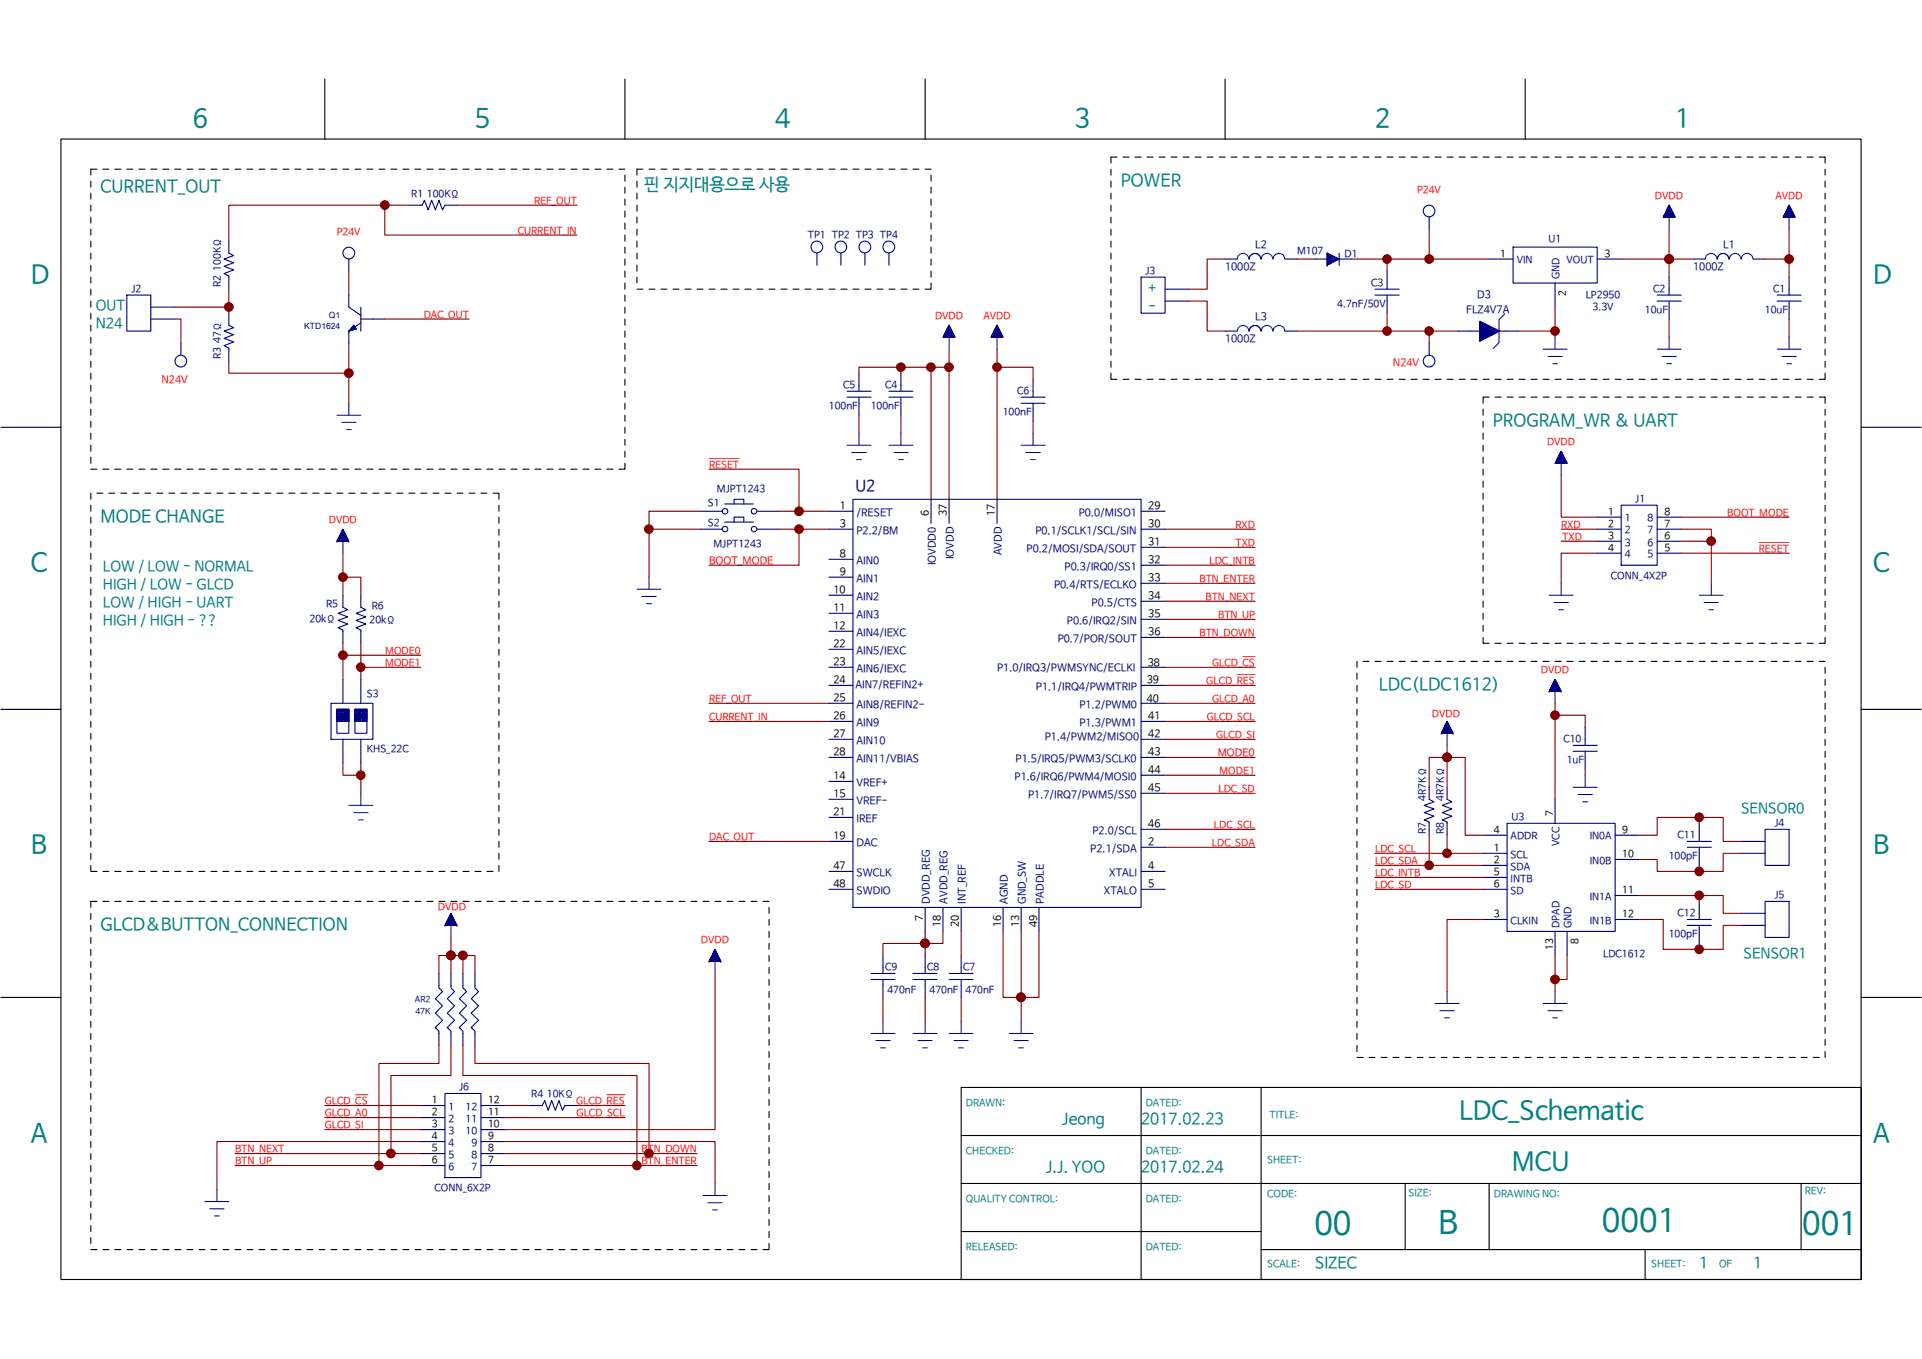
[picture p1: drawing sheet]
<svg xmlns="http://www.w3.org/2000/svg" width="297mm" height="210mm" viewBox="0 0 297 210" stroke-linecap="round" stroke-linejoin="round" font-family="sans-serif">
<defs><g id="words">
<g font-size="4.9" fill="#008080">
<text x="203.1" y="190.7">00</text>
<text x="222.3" y="190.5">B</text>
<text x="247.6" y="190.2">0001</text>
<text x="278.5" y="190.7">001</text>
</g>
<g font-size="4" fill="#008080">
<text x="29.8" y="19.6">6</text>
<text x="73.4" y="19.6">5</text>
<text x="119.8" y="19.6">4</text>
<text x="166.1" y="19.6">3</text>
<text x="212.5" y="19.6">2</text>
<text x="258.9" y="19.6">1</text>
<text x="4.8" y="43.7">D</text>
<text x="289.5" y="43.7">D</text>
<text x="4.8" y="88.3">C</text>
<text x="289.5" y="88.3">C</text>
<text x="4.8" y="131.8">B</text>
<text x="289.5" y="131.8">B</text>
<text x="225.5" y="172.9">LDC_Schematic</text>
<text x="4.8" y="176.4">A</text>
<text x="289.5" y="176.4">A</text>
<text x="233.7" y="180.8">MCU</text>
</g>
<g font-size="2.7" fill="#008080">
<text x="15.5" y="29.6">CURRENT_OUT</text>
<text x="99.6" y="29.3">핀 지지대용으로 사용</text>
<text x="173.2" y="28.7">POWER</text>
<text x="230.7" y="65.8">PROGRAM_WR &amp; UART</text>
<text x="15.5" y="80.7">MODE CHANGE</text>
<text x="213.1" y="106.6">LDC(LDC1612)</text>
<text x="15.5" y="143.7">GLCD&amp;BUTTON_CONNECTION</text>
</g>
<text font-size="2.4" fill="#000080" x="132.2" y="75.8">U2</text>
<g font-size="2.4" fill="#008080">
<text x="164.2" y="173.7">Jeong</text>
<text x="176.4" y="173.7">2017.02.23</text>
<text x="161.7" y="181.1">J.J. YOO</text>
<text x="176.4" y="181.1">2017.02.24</text>
<text x="203.2" y="196">SIZEC</text>
<text x="262.6" y="196">1</text>
<text x="271" y="196">1</text>
</g>
<g font-size="2.2" fill="#008080">
<text x="14.8" y="47.8">OUT</text>
<text x="177.5" y="45.2">+</text>
<text x="14.8" y="50.6">N24</text>
<text x="177.5" y="48">-</text>
<text x="15.9" y="88.3">LOW / LOW - NORMAL</text>
<text x="15.9" y="91">HIGH / LOW - GLCD</text>
<text x="15.9" y="93.8">LOW / HIGH - UART</text>
<text x="15.9" y="96.6">HIGH / HIGH - ??</text>
<text x="269.1" y="125.6">SENSOR0</text>
<text x="269.5" y="148">SENSOR1</text>
</g>
<g font-size="1.6" fill="#000080">
<text x="189.3" y="41.8">1000Z</text>
<text x="194" y="38.4">L2</text>
<text x="261.7" y="41.8">1000Z</text>
<text x="266.3" y="38.4">L1</text>
<text x="228.3" y="46.1">D3</text>
<text x="189.3" y="52.9">1000Z</text>
<text x="194" y="49.5">L3</text>
<text x="226.6" y="48.4">FLZ4V7A</text>
<text x="132.4" y="79.7">/RESET</text>
<text x="132.4" y="82.4">P2.2/BM</text>
<text x="160" y="82.4">P0.1/SCLK1/SCL/SIN</text>
<text x="166.7" y="79.7">P0.0/MISO1</text>
<text x="132.4" y="87.1">AIN0</text>
<text x="132.4" y="89.9">AIN1</text>
<text x="144.6" y="87.4" transform="rotate(-90 144.6 87.4)">IOVDD0</text>
<text x="147.4" y="86.4" transform="rotate(-90 147.4 86.4)">IOVDD</text>
<text x="154.8" y="85.8" transform="rotate(-90 154.8 85.8)">AVDD</text>
<text x="158.7" y="85.2">P0.2/MOSI/SDA/SOUT</text>
<text x="164.5" y="88">P0.3/IRQ0/SS1</text>
<text x="132.4" y="92.6">AIN2</text>
<text x="132.4" y="95.4">AIN3</text>
<text x="162.9" y="90.8">P0.4/RTS/ECLKO</text>
<text x="168.7" y="93.6">P0.5/CTS</text>
<text x="132.4" y="98.2">AIN4/IEXC</text>
<text x="132.4" y="101">AIN5/IEXC</text>
<text x="163.5" y="99.2">P0.7/POR/SOUT</text>
<text x="164.9" y="96.4">P0.6/IRQ2/SIN</text>
<text x="132.2" y="106.3">AIN7/REFIN2+</text>
<text x="132.4" y="103.8">AIN6/IEXC</text>
<text x="154.1" y="103.7">P1.0/IRQ3/PWMSYNC/ECLKI</text>
<text x="160.1" y="106.6">P1.1/IRQ4/PWMTRIP</text>
<text x="132.4" y="109.3">AIN8/REFIN2-</text>
<text x="132.4" y="112.1">AIN9</text>
<text x="166.8" y="109.3">P1.2/PWM0</text>
<text x="166.8" y="112.1">P1.3/PWM1</text>
<text x="132.4" y="114.9">AIN10</text>
<text x="132.4" y="117.7">AIN11/VBIAS</text>
<text x="156.9" y="117.7">P1.5/IRQ5/PWM3/SCLK0</text>
<text x="161.5" y="114.3">P1.4/PWM2/MISO0</text>
<text x="132.4" y="121.4">VREF+</text>
<text x="132.4" y="124.2">VREF-</text>
<text x="156.8" y="120.5">P1.6/IRQ6/PWM4/MOSI0</text>
<text x="158.9" y="123.3">P1.7/IRQ7/PWM5/SS0</text>
<text x="132.4" y="130.7">DAC</text>
<text x="132.4" y="127">IREF</text>
<text x="168.5" y="131.6">P2.1/SDA</text>
<text x="168.8" y="128.8">P2.0/SCL</text>
<text x="132.4" y="135.3">SWCLK</text>
<text x="171.4" y="135.3">XTALI</text>
<text x="132.4" y="138.1">SWDIO</text>
<text x="143.7" y="139.7" transform="rotate(-90 143.7 139.7)">DVDD_REG</text>
<text x="146.4" y="139.7" transform="rotate(-90 146.4 139.7)">AVDD_REG</text>
<text x="149.2" y="139.7" transform="rotate(-90 149.2 139.7)">INT_REF</text>
<text x="155.7" y="139.7" transform="rotate(-90 155.7 139.7)">AGND</text>
<text x="158.5" y="139.7" transform="rotate(-90 158.5 139.7)">GND_SW</text>
<text x="161.2" y="139.7" transform="rotate(-90 161.2 139.7)">PADDLE</text>
<text x="170.6" y="138.1">XTALO</text>
</g>
<g font-size="1.6" fill="#f00">
<text x="25" y="59.1">N24V</text>
<text x="215.3" y="56.5">N24V</text>
<text x="109.6" y="87.1">BOOT_MODE</text>
<text x="188.2" y="116.8">MODE0</text>
</g>
<g font-size="1.6">
<text x="129.8" y="78.6">1</text>
<text x="129.8" y="81.4">3</text>
<text x="143.5" y="79.7" transform="rotate(-90 143.5 79.7)">6</text>
<text x="146.3" y="79.7" transform="rotate(-90 146.3 79.7)">37</text>
<text x="153.7" y="79.7" transform="rotate(-90 153.7 79.7)">17</text>
<text x="177.5" y="78.6">29</text>
<text x="177.5" y="81.4">30</text>
<text x="129.8" y="86">8</text>
<text x="129.8" y="88.8">9</text>
<text x="177.5" y="84.2">31</text>
<text x="177.5" y="87">32</text>
<text x="177.5" y="89.7">33</text>
<text x="128.8" y="91.6">10</text>
<text x="128.8" y="94.4">11</text>
<text x="177.5" y="92.5">34</text>
<text x="177.5" y="95.3">35</text>
<text x="128.8" y="97.2">12</text>
<text x="128.8" y="99.9">22</text>
<text x="177.5" y="98.1">36</text>
<text x="128.8" y="102.7">23</text>
<text x="128.8" y="105.5">24</text>
<text x="177.2" y="105.5">39</text>
<text x="177.4" y="102.8">38</text>
<text x="128.8" y="108.3">25</text>
<text x="128.8" y="111.1">26</text>
<text x="128.8" y="113.9">27</text>
<text x="177.2" y="108.4">40</text>
<text x="177.5" y="111.1">41</text>
<text x="177.5" y="113.9">42</text>
<text x="128.8" y="116.6">28</text>
<text x="177.5" y="116.6">43</text>
<text x="177.5" y="119.4">44</text>
<text x="128.8" y="120.4">14</text>
<text x="128.8" y="123.1">15</text>
<text x="128.8" y="125.9">21</text>
<text x="177.5" y="122.2">45</text>
<text x="128.8" y="129.6">19</text>
<text x="177.5" y="127.8">46</text>
<text x="177.5" y="130.6">2</text>
<text x="128.8" y="134.3">47</text>
<text x="128.8" y="137">48</text>
<text x="177.5" y="134.3">4</text>
<text x="177.5" y="137">5</text>
<text x="142.6" y="142.3" transform="rotate(-90 142.6 142.3)">7</text>
<text x="145.3" y="143.2" transform="rotate(-90 145.3 143.2)">18</text>
<text x="148.1" y="143.2" transform="rotate(-90 148.1 143.2)">20</text>
<text x="154.7" y="143.2" transform="rotate(-90 154.7 143.2)">16</text>
<text x="157.4" y="143.2" transform="rotate(-90 157.4 143.2)">13</text>
<text x="160.2" y="143.2" transform="rotate(-90 160.2 143.2)">49</text>
</g>
<g font-size="1.5" fill="#f00">
<text x="219" y="29.8">P24V</text>
<text x="82.5" y="31.5">REF_OUT</text>
<text x="255.8" y="30.8">DVDD</text>
<text x="274.4" y="30.8">AVDD</text>
<text x="52" y="36.3">P24V</text>
<text x="80" y="36.2">CURRENT_IN</text>
<text x="65.5" y="49.1">DAC_OUT</text>
<text x="144.5" y="49.3">DVDD</text>
<text x="152" y="49.3">AVDD</text>
<text x="239.1" y="68.8">DVDD</text>
<text x="109.6" y="72.3">RESET</text>
<text x="50.8" y="80.9">DVDD</text>
<text x="190.9" y="81.6">RXD</text>
<text x="241.3" y="81.6">RXD</text>
<text x="241.4" y="83.4">TXD</text>
<text x="267" y="79.7">BOOT_MODE</text>
<text x="185.4" y="89.9">BTN_ENTER</text>
<text x="186.9" y="87.1">LDC_INTB</text>
<text x="190.9" y="84.4">TXD</text>
<text x="271.8" y="85.3">RESET</text>
<text x="186.3" y="92.7">BTN_NEXT</text>
<text x="188.3" y="95.5">BTN_UP</text>
<text x="59.5" y="101.1">MODE0</text>
<text x="185.4" y="98.3">BTN_DOWN</text>
<text x="59.5" y="102.9">MODE1</text>
<text x="186.4" y="105.7">GLCD_RES</text>
<text x="187.3" y="102.9">GLCD_CS</text>
<text x="238.1" y="104">DVDD</text>
<text x="109.6" y="111.3">CURRENT_IN</text>
<text x="109.6" y="108.5">REF_OUT</text>
<text x="186.5" y="111.3">GLCD_SCL</text>
<text x="187.3" y="108.5">GLCD_A0</text>
<text x="221.3" y="110.7">DVDD</text>
<text x="187.9" y="114">GLCD_SI</text>
<text x="188.5" y="119.6">MODE1</text>
<text x="188.3" y="122.4">LDC_SD</text>
<text x="109.6" y="129.8">DAC_OUT</text>
<text x="187.3" y="130.7">LDC_SDA</text>
<text x="187.6" y="128">LDC_SCL</text>
<text x="212.5" y="131.7">LDC_SCL</text>
<text x="212.5" y="133.5">LDC_SDA</text>
<text x="212.5" y="135.4">LDC_INTB</text>
<text x="212.5" y="137.2">LDC_SD</text>
<text x="67.7" y="140.6">DVDD</text>
<text x="108.3" y="145.8">DVDD</text>
<text x="50.2" y="170.6">GLCD_CS</text>
<text x="50.2" y="172.5">GLCD_A0</text>
<text x="89" y="170.6">GLCD_RES</text>
<text x="89.1" y="172.5">GLCD_SCL</text>
<text x="36.3" y="178">BTN_NEXT</text>
<text x="36.3" y="179.9">BTN_UP</text>
<text x="50.2" y="174.3">GLCD_SI</text>
<text x="99.1" y="179.9">BTN_ENTER</text>
<text x="99.1" y="178">BTN_DOWN</text>
</g>
<g font-size="1.5" fill="#000080">
<text x="63.6" y="30.4">R1 100KΩ</text>
<text x="124.9" y="36.7">TP1 TP2 TP3 TP4</text>
<text x="200.5" y="39.3">M107</text>
<text x="207.8" y="39.7">D1</text>
<text x="234.4" y="40.7">VIN</text>
<text x="239.3" y="37.4">U1</text>
<text x="242.1" y="40.7">VOUT</text>
<text x="20.3" y="45">J2</text>
<text x="34.1" y="44.3" transform="rotate(-90 34.1 44.3)">R2 100KΩ</text>
<text x="177" y="42.3">J3</text>
<text x="206.7" y="47.5">4.7nF/50V</text>
<text x="211.9" y="44.1">C3</text>
<text x="241" y="43.2" transform="rotate(-90 241 43.2)">GND</text>
<text x="245.1" y="46">LP2950</text>
<text x="246.1" y="47.8">3.3V</text>
<text x="255.5" y="45">C2</text>
<text x="274" y="45">C1</text>
<text x="254.2" y="48.4">10uF</text>
<text x="272.8" y="48.4">10uF</text>
<text x="34.1" y="55.4" transform="rotate(-90 34.1 55.4)">R3 47Ω</text>
<text x="130.3" y="59.9">C5</text>
<text x="136.8" y="59.9">C4</text>
<text x="128.1" y="63.2">100nF</text>
<text x="134.6" y="63.2">100nF</text>
<text x="155" y="64.2">100nF</text>
<text x="157.2" y="60.8">C6</text>
<text x="110.8" y="76.1">MJPT1243</text>
<text x="252.7" y="77.5">J1</text>
<text x="109.4" y="78.3">S1</text>
<text x="109.4" y="81.2">S2</text>
<text x="251.1" y="80.6">1</text>
<text x="251.1" y="82.4">2</text>
<text x="254.6" y="80.6">8</text>
<text x="254.6" y="82.4">7</text>
<text x="110.3" y="84.6">MJPT1243</text>
<text x="248.9" y="89.4">CONN_4X2P</text>
<text x="251.1" y="84.3">3</text>
<text x="251.1" y="86.1">4</text>
<text x="254.6" y="84.3">6</text>
<text x="254.6" y="86.1">5</text>
<text x="50.4" y="93.9">R5</text>
<text x="57.4" y="94">R6</text>
<text x="47.9" y="96.1">20kΩ</text>
<text x="57.1" y="96.3">20kΩ</text>
<text x="56.7" y="107.8">S3</text>
<text x="56.7" y="116.3">KHS_22C</text>
<text x="241.6" y="114.6">C10</text>
<text x="242.1" y="118">1uF</text>
<text x="220.3" y="123.7" transform="rotate(-90 220.3 123.7)">4R7KΩ</text>
<text x="223.1" y="123.7" transform="rotate(-90 223.1 123.7)">4R7KΩ</text>
<text x="220.3" y="128.9" transform="rotate(-90 220.3 128.9)">R7</text>
<text x="223.1" y="128.9" transform="rotate(-90 223.1 128.9)">R8</text>
<text x="233.5" y="129.7">ADDR</text>
<text x="233.6" y="126.7">U3</text>
<text x="241" y="130.7" transform="rotate(-90 241 130.7)">VCC</text>
<text x="245.7" y="129.7">IN0A</text>
<text x="259.2" y="129.5">C11</text>
<text x="274.3" y="127.6">J4</text>
<text x="233.5" y="132.5">SCL</text>
<text x="233.5" y="134.4">SDA</text>
<text x="233.5" y="136.2">INTB</text>
<text x="245.7" y="133.5">IN0B</text>
<text x="257.9" y="132.8">100pF</text>
<text x="233.5" y="142.7">CLKIN</text>
<text x="233.5" y="138.1">SD</text>
<text x="241" y="143.4" transform="rotate(-90 241 143.4)">DPAD</text>
<text x="242.8" y="143.4" transform="rotate(-90 242.8 143.4)">GND</text>
<text x="245.7" y="139">IN1A</text>
<text x="245.7" y="142.7">IN1B</text>
<text x="259.2" y="141.5">C12</text>
<text x="274.3" y="138.7">J5</text>
<text x="136.8" y="149.9">C9</text>
<text x="143.3" y="149.9">C8</text>
<text x="148.8" y="149.9">C7</text>
<text x="247.8" y="147.8">LDC1612</text>
<text x="257.9" y="144.8">100pF</text>
<text x="137.2" y="153.4">470nF</text>
<text x="143.7" y="153.4">470nF</text>
<text x="149.2" y="153.4">470nF</text>
<text x="69.3" y="171.5">1</text>
<text x="69.3" y="173.3">2</text>
<text x="70.9" y="168.4">J6</text>
<text x="72" y="171.5">12</text>
<text x="72" y="173.3">11</text>
<text x="82.1" y="169.5">R4 10KΩ</text>
<text x="69.3" y="175.2">3</text>
<text x="69.3" y="177">4</text>
<text x="69.3" y="178.9">5</text>
<text x="72" y="175.2">10</text>
<text x="72.9" y="177">9</text>
<text x="72.9" y="178.9">8</text>
<text x="67.2" y="184">CONN_6X2P</text>
<text x="69.3" y="180.7">6</text>
<text x="72.9" y="180.7">7</text>
</g>
<g font-size="1.5">
<text x="231.8" y="39.7">1</text>
<text x="248" y="39.7">3</text>
<text x="242" y="45.8" transform="rotate(-90 242 45.8)">2</text>
<text x="248.5" y="79.6">1</text>
<text x="248.5" y="81.4">2</text>
<text x="248.5" y="83.3">3</text>
<text x="257.2" y="79.6">8</text>
<text x="257.2" y="81.4">7</text>
<text x="257.2" y="83.3">6</text>
<text x="248.5" y="85.1">4</text>
<text x="257.2" y="85.1">5</text>
<text x="230.9" y="131.5">1</text>
<text x="230.9" y="128.7">4</text>
<text x="240" y="126.1" transform="rotate(-90 240 126.1)">7</text>
<text x="250.7" y="128.7">9</text>
<text x="230.9" y="133.3">2</text>
<text x="230.9" y="135.2">5</text>
<text x="230.9" y="137">6</text>
<text x="250.7" y="138">11</text>
<text x="250.7" y="132.4">10</text>
<text x="230.9" y="141.7">3</text>
<text x="250.7" y="141.7">12</text>
<text x="240" y="146.8" transform="rotate(-90 240 146.8)">13</text>
<text x="243.9" y="145.9" transform="rotate(-90 243.9 145.9)">8</text>
<text x="66.8" y="170.4">1</text>
<text x="66.8" y="172.3">2</text>
<text x="75.4" y="170.4">12</text>
<text x="75.4" y="172.3">11</text>
<text x="66.8" y="174.2">3</text>
<text x="66.8" y="176">4</text>
<text x="66.8" y="177.9">5</text>
<text x="66.8" y="179.7">6</text>
<text x="75.4" y="174.2">10</text>
<text x="75.4" y="176">9</text>
<text x="75.4" y="177.9">8</text>
<text x="75.4" y="179.7">7</text>
</g>
<g font-size="1.5" fill="#008080">
<text x="149.3" y="170.8">DRAWN:</text>
<text x="177.1" y="170.8">DATED:</text>
<text x="196.2" y="172.7">TITLE:</text>
<text x="149.3" y="178.2">CHECKED:</text>
<text x="177.1" y="178.2">DATED:</text>
<text x="195.8" y="179.7">SHEET:</text>
<text x="149.3" y="185.7">QUALITY CONTROL:</text>
<text x="177.1" y="185.7">DATED:</text>
<text x="195.8" y="184.9">CODE:</text>
<text x="217.7" y="184.7">SIZE:</text>
<text x="230.9" y="184.9">DRAWING NO:</text>
<text x="278.9" y="184.5">REV:</text>
<text x="149.3" y="193.1">RELEASED:</text>
<text x="177.1" y="193.1">DATED:</text>
<text x="195.8" y="195.8">SCALE:</text>
<text x="255.2" y="195.8">SHEET:</text>
<text x="265.7" y="195.8">OF</text>
</g>
<g font-size="1.3" fill="#000080">
<text x="47" y="50.8">KTD1624</text>
<text x="50.8" y="49.1">Q1</text>
<text x="64.1" y="154.9">AR2</text>
<text x="64.2" y="156.7">47K</text>
</g>
</g></defs>
<g fill="none" stroke="#000080" stroke-width=".17">
<path d="M35.4 37.3v1.8l.7 .4-1.5 .5 1.5 .6-1.5 .5 1.5 .6-1.5 .6 .8 .4v2M63.2 31.7h2.1l.3-.8 .6 1.5 .5-1.5 .6 1.5 .5-1.5 .6 1.5 .4-.7h1.8M126.3 39.1v1.9M130 39.1v1.9M133.7 39.1v1.9M137.4 39.1v1.9M205.1 39.1l1.9 .9-1.9 1zM205.1 39.1h.1M205.1 39.3h.4v1.5h-.4M205.1 39.5h.7v1.1h-.7M205.1 39.7h1.1v.7h-1.1M205.1 39.9h1.5"/>
<path d="M205.1 39.1v1.9M205.3 39.2v1.7M205.7 39.4v1.3M206 39.6v.9M206.4 39.8v.5M206.6 39.9v.3h-1.5M206.8 40v.1M207 39.1v1.9M220.9 33.5v1.9M233.8 38.2h13v5.5h-13zM19.6 45.6h3.7v5.6h-3.7zM23.3 49.3h3.7"/>
<path d="M23.3 47.5h3.7M28 53v1.9M35.4 48.4v1.8l.7 .4-1.5 .6 1.5 .5-1.5 .6 1.5 .5-1.5 .6 .8 .4v2M53.9 45.6v1.9l1.9 1.2M53.9 51.2v1.8M53.9 51.2h.1M53.9 40v1.9M54.1 51h.4M54.1 50.9v.2M54.2 50.8h.8M54.3 50.7v.3M54.4 50.6h.5"/>
<path d="M54.5 50.5v.5M54.5 50.4h.3M54.7 50.2v.7M54.7 50.2h.1M54.7 50.2l.3 .6-1.1 .4zM54.9 50.5v.3M55 50.8h.1M55.8 47.5v3.7M55.8 49.9l-1.9 1.3M55.8 49.3h3.7M132.8 57.7v2.8M139.2 57.7v2.8"/>
<path d="M159.7 58.6v2.8M176.4 42.8h3.7v5.6h-3.7zM180.1 44.7h3.7M180.1 46.5h3.7M189.3 40h1.9M189.3 51.2h1.9M198.6 40h1.8M198.6 51.2h1.8M203.2 40h5.6M205.1 41h.1M207 40h.1M212.5 45.6h3.7"/>
<path d="M212.5 44.7h3.7M214.4 41.9v2.8M214.4 45.6v2.8M220.9 53v1.9M225.3 51.2h3.4M230.1 40h3.7M231.7 51.2h2.9M231.7 51.2v1.8l-.9 .8M232.6 48.5l-.9 .9v1.8M240.3 43.7v3.8M246.8 40h3.7M256.1 46.5h3.7"/>
<path d="M256.1 45.6h3.7M258 42.8v2.8M258 46.5v2.8M261.7 40h1.8M271 40h1.8M274.7 46.5h3.7M274.7 45.6h3.7M276.5 42.8v2.8M276.5 46.5v2.8M108.3 79h3.3M112 77.9h4.4M113.5 77.9v-.7h1.5v.7"/>
<path d="M117 79h3.3M128.1 79h3.7M130.9 61.4h3.7M130.9 60.5h3.7M131.8 77.2h44.6v63h-44.6zM132.8 61.4v2.8M137.4 61.4h3.7M137.4 60.5h3.7M139.2 61.4v2.8M143.9 77.2v3.7M146.7 77.2v3.7M154.1 77.2v3.7"/>
<path d="M157.8 61.4h3.7M157.8 62.3h3.7M159.7 62.3v2.8M176.4 79h3.7M246.8 79.9h3.7M250.5 78.1h5.6v9.2h-5.6zM256.1 79.9h3.7M53 92v1.8l.7 .4-1.4 .6 1.4 .5-1.4 .6 1.4 .5-1.4 .6 .7 .4v2M55.8 92v1.8l.7 .4-1.5 .6 1.5 .5-1.5 .6 1.5 .5-1.5 .6 .8 .4v2M108.3 81.8h3.3M112 80.7h4.4M113.5 80.7v-.8h1.5v.8"/>
<path d="M117 81.8h3.3M128.1 81.8h3.7M128.1 86.4h3.7M128.1 89.2h3.7M128.1 92h3.7M128.1 94.8h3.7M128.1 97.5h3.7M176.4 81.8h3.7M176.4 84.6h3.7M176.4 87.3h3.7M176.4 90.1h3.7M176.4 92.9h3.7"/>
<path d="M176.4 95.7h3.7M176.4 98.5h3.7M246.8 81.8h3.7M246.8 83.6h3.7M246.8 85.5h3.7M256.1 81.8h3.7M256.1 83.6h3.7M256.1 85.5h3.7M51.2 108.7h6.4v5.5h-6.4zM52.1 109.6h1.8v3.7h-1.8zM52.1 109.6h1.8v1.9h-1.8zM52.1 111.3h1.8"/>
<path d="M52.1 111.1h1.8M52.1 110.9h1.8M52.1 110.7h1.8M52.1 110.5h1.8M52.1 110.3h1.8M52.1 110.2h1.8M52.1 110h1.8M52.1 109.8h1.8M52.3 109.6v1.9M52.4 109.6v1.9M52.6 109.6v1.9M52.8 109.6v1.9"/>
<path d="M53 105v3.7M53 114.2v3.7M53 109.6v1.9M53.2 109.6v1.9M53.4 109.6v1.9M53.6 109.6v1.9M53.7 109.6v1.9M54.9 109.6h1.8v1.9h-1.8zM54.9 109.6v1.9h1.8v-1.9M54.9 111.3h1.8M54.9 111.1h1.8M54.9 110.9h1.8"/>
<path d="M54.9 110.7h1.8M54.9 110.5h1.8M54.9 110.3h1.8M54.9 110.2h1.8M54.9 110h1.8M54.9 109.8h1.8M54.9 109.6h1.8M54.9 109.6h1.8v3.7h-1.8zM55 109.6v1.9M55.2 109.6v1.9M55.4 109.6v1.9M55.6 109.6v1.9"/>
<path d="M55.8 105v3.7M55.8 109.6v1.9M55.8 114.2v3.7M56 109.6v1.9M56.2 109.6v1.9M56.3 109.6v1.9M56.5 109.6v1.9M128.1 100.3h3.7M128.1 103.1h3.7M128.1 105.9h3.7M128.1 108.7h3.7M128.1 111.5h3.7"/>
<path d="M128.1 114.2h3.7M128.1 117h3.7M176.4 103.1h3.7M176.4 105.9h3.7M176.4 108.7h3.7M176.4 111.5h3.7M176.4 114.2h3.7M176.4 117h3.7M176.4 119.8h3.7M243.1 116.1h3.7M243.1 115.2h3.7M245 112.4v2.8"/>
<path d="M245 116.1v2.8M128.1 134.6h3.7M128.1 137.4h3.7M128.1 120.7h3.7M128.1 123.5h3.7M128.1 130h3.7M128.1 126.3h3.7M176.4 130.9h3.7M176.4 134.6h3.7M176.4 137.4h3.7M176.4 122.6h3.7M176.4 128.1h3.7"/>
<path d="M220.9 121.6v1.9l.7 .4-1.5 .5 1.5 .6-1.5 .6 1.5 .5-1.5 .6 .8 .3v2.1M223.6 121.6v1.9l.8 .4-1.5 .5 1.5 .6-1.5 .6 1.5 .5-1.5 .6 .7 .3v2.1M229.2 137.4h3.7M229.2 131.8h3.7M229.2 133.7h3.7M229.2 129.1h3.7M229.2 135.6h3.7M232.9 127.2h16.7v16.7h-16.7zM240.3 123.5v3.7M249.6 129.1h3.7M249.6 138.4h3.7M249.6 132.8h3.7"/>
<path d="M260.7 130.9h3.8M260.7 130h3.8M262.6 127.2v2.8M262.6 130.9v2.8M262.6 139.3v2.8M269.1 130h3.7M269.1 131.8h3.7M272.8 128.1h3.7v5.6h-3.7zM272.8 139.3h3.7v5.5h-3.7zM67.3 158.8l.2 .1M67.8 150.4v2.2l.6 .6-1.1 1.1 1.1 1.1-1.1 1.1 1.1 1.1-1.1 1.2 .5 .5v2.2M69.1 158.8l.2 .1"/>
<path d="M69.7 150.4v2.2l.5 .6-1.1 1.1 1.1 1.1-1.1 1.1 1.1 1.1-1.1 1.2 .6 .5v2.2M71 158.8l.2 .1M71.5 150.4v2.2l.6 .6-1.1 1.1 1.1 1.1-1.1 1.1 1.1 1.1-1.1 1.2 .5 .5v2.2M72.8 158.8l.2 .1M73.4 150.4v2.2l.6 .6-1.2 1.1 1.2 1.1-1.2 1.1 1.2 1.1-1.2 1.2 .6 .5v2.2M134.6 150.4h3.7M134.6 151.3h3.7M136.5 147.6v2.8M136.5 151.3v2.8M141.1 150.4h3.7M141.1 151.3h3.7M143 147.6v2.8"/>
<path d="M143 151.3v2.8M143 140.2v3.7M145.7 140.2v3.7M146.7 150.4h3.7M146.7 151.3h3.7M148.5 140.2v3.7M148.5 147.6v2.8M148.5 151.3v2.8M155 140.2v3.7M157.8 140.2v3.7M160.6 140.2v3.7M229.2 142.1h3.7"/>
<path d="M240.3 143.9v3.7M242.2 143.9v3.7M249.6 142.1h3.7M260.7 143h3.8M260.7 142.1h3.8M262.6 143v2.8M269.1 143h3.7M269.1 141.1h3.7M65 170.8h3.8M65 172.7h3.8M65 174.5h3.8M65 176.4h3.8"/>
<path d="M65 178.2h3.8M68.8 169h5.5v12.9h-5.5zM74.3 170.8h3.7M74.3 172.7h3.7M74.3 174.5h3.7M74.3 176.4h3.7M74.3 178.2h3.7M81.8 170.8h2l.4-.7 .5 1.5 .6-1.5 .5 1.5 .6-1.5 .5 1.5 .4-.8h1.9M65 180.1h3.8M74.3 180.1h3.7"/>
<circle cx="53.9" cy="39.1" r=".9"/>
<circle cx="126.2" cy="38.2" r=".9"/>
<circle cx="129.9" cy="38.2" r=".9"/>
<circle cx="133.7" cy="38.2" r=".91"/>
<circle cx="137.4" cy="38.2" r=".91"/>
<circle cx="220.9" cy="32.6" r=".9"/>
<circle cx="27.9" cy="55.8" r=".9"/>
<circle cx="220.9" cy="55.8" r=".9"/>
<circle cx="112.1" cy="79" r=".43"/>
<circle cx="116.5" cy="79" r=".43"/>
<circle cx="112.1" cy="81.8" r=".42"/>
<circle cx="116.5" cy="81.8" r=".42"/>
</g>
<g fill="none" stroke="#000080" stroke-width=".15">
<path d="M257.1 33.4v.1M257.1 33.5h1.7M257.1 33.4h1.7M257.2 33.4h1.6M257.2 33.2h1.5M257.3 33v.5M257.3 33.1h1.3M257.3 33h1.3M257.4 32.9h1.1M257.4 32.7v.8M257.4 32.8h1.1v.7M257.5 32.7h.9"/>
<path d="M257.5 32.5v1M257.5 32.6h.9v.9M257.6 32.5h.8M257.6 32.4v1.1M257.6 32.5h.7M257.6 32.4h.7M257.7 32.2v1.3M257.7 32.3h.6M257.7 32.3h.5M257.7 32v1.5M257.7 32.2h.5M257.8 32.1h.3"/>
<path d="M257.8 31.9v1.6M257.8 32h.3M257.9 32h.2M257.9 31.8v1.7M257.9 31.9h.1M257.9 31.8h.1M258 31.7v1.8M258 31.7h.1M258 31.7l.9 1.8h-1.9l1-1.8v3.7M258 31.9v1.6M258.1 32v1.5M258.2 32.1v1.4"/>
<path d="M258.3 32.3v1.2M258.3 32.4v1.1M258.5 32.9h-1.1v.6M258.5 32.9v.6M258.6 33v.5M258.7 33.1h-1.4l-.1 .4M258.7 33.2v.3M258.8 33.3h-1.6v.2M258.8 33.3v.2M275.6 33.4v.1M275.6 33.5h1.8M275.7 33.4h1.7"/>
<path d="M275.7 33.3v.2M275.7 33.4h1.6M275.7 33.3h1.6M275.8 33.1v.4M275.8 33.2h1.5M275.8 33.1h1.4M275.8 33v.5M275.9 33h1.2M275.9 32.9h1.2M276 32.7v.8M276 32.8h1v.7M276 32.7h1"/>
<path d="M276.1 32.5v1M276.1 32.6h.9v.9M276.1 32.5h.8M276.2 32.5h.7M276.2 32.2v1.3M276.2 32.3h.6M276.3 32v1.5M276.3 32.2h.4M276.3 32.1h.4M276.3 31.9v1.6M276.3 32h.4M276.4 32h.2"/>
<path d="M276.4 31.8v1.7M276.4 31.9h.2M276.5 31.8h.1M276.5 31.7v1.8M276.5 31.7h.1M276.5 31.7l.9 1.8h-1.8l.9-1.8v3.7M276.6 31.9v1.6M276.7 32v1.5M276.7 32.1v1.4M276.8 32.3v1.2M276.8 32.4h-.6v1.1M276.9 32.4v1.1"/>
<path d="M277.1 32.9h-1.2v.6M277.1 32.9v.6M277.2 33v.5M277.3 33.2v.3M277.3 33.3v.2M145.8 52v.1M145.8 52l1.8 .1M145.8 52h1.7M145.8 51.8v.3M145.8 51.9h1.7M145.9 51.8h1.5M145.9 51.7v.4"/>
<path d="M146 51.7h1.4M146 51.5v.6M146 51.6h1.3M146 51.5h1.3M146.1 51.4v.7M146.1 51.5h1.2M146.1 51.4h1.1M146.2 51.2v.9M146.2 51.3h1M146.2 51.2h1M146.2 51.1v1M146.2 51.2h.9v.9"/>
<path d="M146.3 51.1h.8M146.3 50.9v1.2M146.3 51h.7M146.3 50.9h.7M146.4 50.8v1.3M146.4 50.9h.6M146.4 50.8h.5M146.4 50.6v1.5M146.4 50.7h.5M146.5 50.7h.4M146.5 50.6h.3M146.6 50.3v1.8"/>
<path d="M146.6 50.4h.1M146.7 50.3h.1M146.7 50.2l.9 1.9h-1.9l1-1.9v3.8M146.7 50.2v1.9M146.7 50.4v1.7M146.8 50.5h-.2l-.1 1.6M146.8 50.5v1.6M146.9 50.7v1.4M147 50.8v1.3M147 51v1.1M147.2 51.3v.8M147.3 51.4v.7"/>
<path d="M147.3 51.6v.5M147.4 51.7v.4M147.5 51.9v.2M153.2 52v.1M153.2 52l1.8 .1M153.2 52h1.7M153.3 51.8v.3M153.3 51.9h1.6M153.3 51.8h1.6M153.3 51.7v.4M153.3 51.8h1.5M153.4 51.7h1.4"/>
<path d="M153.4 51.5v.6M153.4 51.6h1.4M153.5 51.5h1.2M153.5 51.4v.7M153.5 51.4h1.2M153.6 51.2v.9M153.6 51.3h1M153.6 51.2h1M153.6 51.1v1M153.6 51.2h.9v.9M153.7 51.1h.8M153.7 50.9v1.2"/>
<path d="M153.7 51h.7M153.8 50.9h.6M153.8 50.8v1.3M153.8 50.8h.5M153.9 50.6v1.5M153.9 50.7h.4M153.9 50.5v1.6M153.9 50.6h.4M154 50.5h.2M154 50.3v1.8M154 50.4h.2M154 50.4h.1"/>
<path d="M154.1 50.2v1.9M154.1 50.3h.1M154.1 50.2l.9 1.9h-1.8l.9-1.9v3.8M154.2 50.4v1.7M154.3 50.5v1.6M154.3 50.7v1.4M154.4 50.8v1.3M154.4 51v1.1M154.6 51.3v.8M154.7 51.4v.7M154.8 51.6v.5M154.8 51.7v.4"/>
<path d="M154.9 51.9v.2M191.2 40a.89 .89 0 0 1 .9-.8 .89 .89 0 0 1 .9 .8M191.2 51.2a.89 .89 0 0 1 .9-.9 .89 .89 0 0 1 .9 .9M193.1 40a.9 .9 0 0 1 .9-.8 .9 .9 0 0 1 .9 .8M193.1 51.2a.9 .9 0 0 1 .9-.9 .9 .9 0 0 1 .9 .9M194.9 40a.89 .89 0 0 1 .9-.8 .89 .89 0 0 1 .9 .8M194.9 51.2a.89 .89 0 0 1 .9-.9 .89 .89 0 0 1 .9 .9M196.8 40a.9 .9 0 0 1 .9-.8 .9 .9 0 0 1 .9 .8M196.8 51.2a.9 .9 0 0 1 .9-.9 .9 .9 0 0 1 .9 .9M238.5 54h3.7M239.2 55.1h2.2M240 56.2h.7"/>
<path d="M240.3 52.1v1.9M256.1 54h3.7M256.9 55.1h2.2M257.6 56.2h.7M258 52.1v1.9M263.5 40a.9 .9 0 0 1 .9-.8 .9 .9 0 0 1 .9 .8M265.4 40a.89 .89 0 0 1 .9-.8 .89 .89 0 0 1 .9 .8M267.3 40a.89 .89 0 0 1 .9-.8 .89 .89 0 0 1 .8 .8M269.1 40a.9 .9 0 0 1 .9-.8 .9 .9 0 0 1 .9 .8M274.7 54h3.7M275.4 55.1h2.2M276.2 56.2h.7"/>
<path d="M276.5 52.1v1.9M52.1 64.2h3.7M52.8 65.3h2.2M53.6 66.4h.7M53.9 62.3v1.9M130.9 68.8h3.7M131.6 69.9h2.3M132.4 71h.7M132.8 66.9v1.9M137.4 68.8h3.7M138.2 69.9h2.2M138.9 71h.7"/>
<path d="M139.2 66.9v1.9M157.8 68.8h3.7M158.5 69.9h2.3M159.3 71h.7M159.7 66.9v1.9M240.4 71.5v.1M240.4 71.5h1.8v.1h-1.9M240.4 71.4h1.7M240.4 71.3v.3M240.5 71.4h1.6v.2M240.5 71.3h1.6M240.5 71.2v.4"/>
<path d="M240.5 71.2h1.5v.4M240.6 71.1h1.4M240.6 71v.6M240.6 71.1h1.3v.5M240.6 71h1.3M240.7 70.9v.7M240.7 70.9h1.1v.7M240.7 70.8h1.1M240.7 70.7v.9M240.7 70.8h1.1v.8M240.8 70.7h1M240.8 70.5v1.1"/>
<path d="M240.8 70.6h.9v1M240.9 70.5h.8M240.9 70.4v1.2M240.9 70.5h.7v1.1M240.9 70.4h.7M241 70.2v1.4M241 70.3h.6v1.3M241 70.2h.5M241 70.1v1.5M241 70.2h.5v1.4M241.1 70.1h.3M241.1 70h.3v1.6"/>
<path d="M241.2 69.9h.1v1.7M241.3 69.7v1.9M241.3 69.7h.1M241.3 69.7l.9 1.9h-1.9l1-1.9v3.7M241.3 69.8h-.1v1.8M241.4 69.9h-.3v1.7M52.1 83.6h.1M52.1 83.6h1.8M52.1 83.4v.2M52.1 83.5h1.7M52.2 83.4h1.6M52.2 83.3v.3"/>
<path d="M52.3 83.3h1.4M52.3 83.1v.5M52.3 83.2h1.4M52.3 83.1h1.4M52.4 83v.6M52.4 83.1h1.2M52.4 83h1.2M52.4 82.9v.7M52.4 82.9h1.2M52.5 82.9h1M52.5 82.7v.9M52.5 82.8h1"/>
<path d="M52.6 82.7h.8M52.6 82.5v1.1M52.6 82.6h.8M52.7 82.4v1.2M52.7 82.5h.6M52.7 82.4h.6M52.7 82.2v1.4M52.7 82.3h.6M52.8 82.3h.4M52.8 82.1v1.5M52.8 82.2h.4M52.8 82.1h.3"/>
<path d="M52.9 81.9v1.7M52.9 82h.2M52.9 82h.2v1.6M53 81.9h.1M53 81.8v1.8M53 81.8h.1M53 81.8l.9 1.8h-1.8l.9-1.8v3.7M53 81.9v1.7M53.2 82.1v1.5M53.3 82.3v1.3M53.3 82.4v1.2M53.4 82.6v1"/>
<path d="M53.5 82.7v.9M53.6 82.9v.7M53.6 83v.6M53.7 83.2v.4M53.8 83.3v.3M53.8 83.5v.1M53.9 83.6h.1M98.4 91h3.7M99.2 92.2h2.2M99.9 93.3h.8M100.3 89.2v1.8M239.4 92h3.7"/>
<path d="M240.2 93.1h2.2M240.9 94.2h.7M241.3 90.1v1.9M262.6 92h3.7M263.4 93.1h2.2M264.1 94.2h.7M264.5 90.1v1.9M222.7 113.3h.1M222.8 113.3h1.7M222.8 113.1v.2M222.8 113.2h1.7v.1M222.8 113.1h1.6"/>
<path d="M222.9 113v.3M222.9 113.1h1.5M222.9 113h1.5M222.9 112.8v.5M222.9 112.9h1.5M223 112.8h1.3M223 112.7v.6M223.1 112.7h1.1M223.1 112.5v.8M223.1 112.6h1.1M223.1 112.5h1.1M223.2 112.4v.9"/>
<path d="M223.2 112.5h.9M223.2 112.4h.9M223.2 112.2v1.1M223.2 112.3h.8v1M223.3 112.2h.7M223.3 112v1.3M223.3 112.1h.7v1.2M223.3 112.1h.6M223.4 111.9v1.4M223.4 112h.5M223.5 111.7v1.6M223.5 111.9h.3"/>
<path d="M223.5 111.8h.3M223.5 111.7h.2M223.6 111.5v1.8M223.6 111.6h.1M223.6 111.5h.1M223.6 111.5l1 1.8h-1.9l.9-1.8v3.7M223.7 111.5v1.8M223.7 111.6h-.1l-.1 1.7M223.7 111.7v1.6M223.8 111.8v1.5M223.9 112v1.3M224.1 112.4v.9"/>
<path d="M224.2 112.6v.7M224.3 112.7v.6M224.4 112.9v.4M224.4 113v.3M224.6 113.3h.1M239.4 106.8h.1M239.4 106.8h1.9M239.4 106.7h1.8M239.5 106.6v.2M239.5 106.7h1.7v.1M239.5 106.6h1.6M239.6 106.5v.3"/>
<path d="M239.6 106.5h1.5v.3M239.6 106.4h1.5M239.6 106.3v.5M239.6 106.4h1.4v.4M239.7 106.3h1.3M239.7 106.2v.6M239.7 106.2h1.3M239.8 106.2h1.1M239.8 106v.8M239.8 106.1h1.1v.7M239.8 106h1.1M239.9 106.8v-.9h.9v.9"/>
<path d="M239.9 105.9h.9M239.9 105.7v1.1M239.9 105.8h.8v1M240 105.7h.7M240 105.6v1.2M240 105.6h.7v1.2M240 105.6h.6M240.1 105.4v1.4M240.1 105.5h.5v1.3M240.1 105.4h.5M240.2 105.3h.3v1.5M240.2 105.2h.2v1.6"/>
<path d="M240.3 105v1.8M240.3 105h.1v1.8M240.3 105h.1M240.3 105l1 1.8h-1.9l.9-1.8v3.7M240.4 105.1h-.1l-.1 1.7M240.5 105.3h-.3v1.5M241 106.2v.6M241.3 106.8h.1M245 119.8v1.8M53.9 124.4h3.7M54.7 125.6h2.2M55.4 126.7h.8"/>
<path d="M55.8 122.6v1.8M243.1 121.6h3.7M243.9 122.8h2.2M244.6 123.9h.7M68.8 143h.1M68.8 143h1.8M68.8 142.8v.2M68.8 142.9h1.7M68.9 142.8h1.6M68.9 142.6v.4M68.9 142.7h1.6M69 142.6h1.4"/>
<path d="M69 142.5v.5M69 142.6h1.4v.4M69 142.5h1.4M69.1 142.3v.7M69.1 142.4h1.2M69.1 142.3h1.2M69.1 142.2v.8M69.1 142.3h1.1M69.2 142.2h1M69.2 142.1v.9M69.2 142.1h1M69.3 142.1h.8"/>
<path d="M69.3 141.9v1.1M69.3 142h.8M69.3 141.9h.8M69.4 141.7v1.3M69.4 141.8h.6M69.4 141.6v1.4M69.4 141.7h.6v1.3M69.5 141.6h.4M69.5 141.4v1.6M69.5 141.5h.4M69.5 141.5h.3M69.6 141.3v1.7"/>
<path d="M69.6 141.4h.2M69.6 141.3h.2M69.7 141.1v1.9M69.7 141.2h.1M69.7 141.1l.9 1.9h-1.8l.9-1.9v3.7M69.7 141.2v1.8M69.8 141.4v1.6M69.9 141.5v1.5M70 141.8v1.2M70.1 141.9v1.1M70.2 142.1v.9M70.2 142.2v.8"/>
<path d="M70.3 142.4v.6M70.5 142.7v.3M70.5 142.8v.2M70.6 143h.1M109.6 148.5h.1M109.6 148.5h1.8M109.6 148.4h1.8M109.7 148.3h1.6v.2M109.8 148.1h1.4M109.8 148.1v.4M109.9 148h1.2M110 147.8h1v.7"/>
<path d="M110 147.7h1M110.1 147.4v1.1M110.1 147.6h.8M110.1 147.5h.8M110.1 147.3v1.2M110.1 147.4h.7M110.2 147.3h.6M110.2 147.2v1.3M110.3 147.2h.4M110.3 147v1.5M110.3 147.1h.4M110.4 147h.2"/>
<path d="M110.4 146.8v1.7M110.4 146.9h.2v1.6M110.4 146.9h.2M110.5 146.7v1.8M110.5 146.8h.1M110.5 146.7l.9 1.8h-1.8l.9-1.8v3.7M110.5 146.7h.1M110.5 146.8v1.7M110.7 147.1v1.4M110.8 147.2v1.3M110.8 147.3v1.2M110.9 147.5v1"/>
<path d="M110.9 147.6h-.9v.9M111 147.7v.8M111 147.8h-1v.7M111.1 147.9h-1.2v.6M111.1 148v.5M111.2 148.1v.4M111.2 148.2h-1.5v.3M111.3 148.4h-1.6l-.1 .1M111.4 148.4v.1M111.4 148.5h.1M134.6 159.7h3.7M136.5 157.8v1.9"/>
<path d="M141.1 159.7h3.7M143 157.8v1.9M146.7 159.7h3.7M148.5 157.8v1.9M156 159.7h3.7M157.8 157.8v1.9M221.8 155h3.7M222.5 156.2h2.3M223.3 157.3h.7M223.6 153.2v1.8M238.5 155h3.7M239.2 156.2h2.2"/>
<path d="M240 157.3h.7M240.3 153.2v1.8M135.4 160.8h2.2M136.1 161.9h.7M141.9 160.8h2.2M142.6 161.9h.7M147.4 160.8h2.2M148.1 161.9h.8M156.7 160.8h2.2M157.4 161.9h.8M31.7 185.7h3.7M32.4 186.8h2.2"/>
<path d="M33.1 187.9h.8M33.5 183.8v1.9M108.6 184.7h3.8M109.4 185.8h2.2M110.1 186.9h.8M110.5 182.9v1.8"/>
</g>
<g fill="none" stroke="#000080" stroke-width=".25">
<path d="M228.7 49.7l3 1.5-3 1.5zM228.7 52.5h.4M228.7 52.2h.9M228.7 51.9h1.4M228.7 51.7h2M228.7 51.4h2.5M228.7 51.2h3M228.7 50.9h2.4M228.7 50.7h1.9M228.7 50.4h1.4M228.7 50.1h.9M228.7 49.9h.4"/>
<path d="M228.7 49.7v2.9M229 49.8v2.7M229.3 50v2.3M229.5 50.1v2.2M229.8 50.2v1.9M230 50.4v1.6M230.3 50.5v1.3M230.5 50.6v1.1M230.8 50.8v.8M231.1 50.9v.6M231.3 51v.3M231.6 51.1v.1"/>
</g>
<g fill="none" stroke="#800000" stroke-width=".17">
<path d="M59.5 31.7h-24.1v5.6M59.5 31.7v4.6h29.7M59.5 31.7h3.7M70.6 31.7h18.6M220.9 35.4v4.6M258 35.4v4.6M276.5 35.4v7.4M27 47.5h8.4v.9M27 49.3h1v3.7M35.4 55.8v1.9h18.5M35.4 44.7v2.8M53.9 53v9.3"/>
<path d="M53.9 41.9v3.7M59.5 49.3h13M132.8 57.7v-1h6.4v1M139.2 56.7h7.5M143.9 56.7v20.5M146.7 54v23.2M154.1 56.7h5.6v1.9M154.1 54v23.2M183.8 46.5h2.8v4.7h2.7M189.3 40h-2.7v4.7h-2.8M200.4 40h2.8M208.8 40h5.6"/>
<path d="M214.4 40h15.7M214.4 40v1.9M214.4 48.4v2.8M220.9 51.2v1.8M225.3 51.2h-24.9M234.6 51.2h5.7v.9M240.3 47.5v3.7M250.5 40h7.5v2.8M258 40h3.7M258 40h.1M258 49.3v2.8M272.8 40h3.7"/>
<path d="M276.5 49.3v2.8M108.3 79h-8v2.8M109.6 72.5h13.9v6.5M120.3 79h7.8M132.8 64.2v2.7M139.2 64.2v2.7M159.7 65.1v1.8M241.3 73.4v6.5h5.5M259.8 79.9h16.7M53 89.2v2.8M53 99.4v5.6M53 85.5v3.7h2.8v2.8"/>
<path d="M55.8 99.4v5.6M108.3 81.8h-8v7.4M123.5 81.8v5.5h-13.9M128.1 81.8h-7.8M180.1 98.5h13.9M180.1 95.7h13.9M180.1 92.9h13.9M180.1 90.1h13.9M180.1 87.3h13.9M180.1 81.8h13.9M180.1 84.6h13.9M241.3 81.8h5.5"/>
<path d="M241.3 83.6h5.5M246.8 85.5h-5.5v4.6M259.8 81.8h4.7v1.8M259.8 83.6h4.7v6.5M259.8 85.5h16.7M53 117.9v1.9h2.8v2.8M53 101.2h12M55.8 117.9v1.9M55.8 103.1h9.2M109.6 108.7h18.5M109.6 111.5h18.5M180.1 103.1h13.9"/>
<path d="M180.1 105.9h13.9M180.1 108.7h13.9M180.1 111.5h13.9M180.1 114.2h13.9M180.1 119.8h13.9M180.1 117h13.9M223.6 115.2v1.8h-2.7v4.6M240.3 108.7v14.8M240.3 110.5h4.7v1.9M245 118.9v.9M109.6 130h18.5M180.1 122.6h13.9"/>
<path d="M180.1 128.1h13.9M180.1 130.9h13.9M212.5 135.6h16.7M212.5 137.4h16.7M220.9 129.1v4.6h-8.4M220.9 133.7h8.3M223.6 121.6v-4.6h2.8v12.1h2.8M223.6 129.1v2.7h-11.1M223.6 131.8h5.6M253.3 132.8h2.8v1.8h6.5M253.3 129.1h2.8v-2.8h10.2v3.7h2.8M253.3 138.4h9.3v.9"/>
<path d="M262.6 138.4h3.7v2.7h2.8M262.6 126.3v.9M269.1 131.8h-2.8v2.8h-3.7v-.9M69.7 144.8v2.8h-1.9v2.8M71.5 147.6h1.9v2.8M71.5 147.6h-1.8v2.8M71.5 147.6v2.8M110.5 150.4v24.1h-32.5M136.5 154.1v3.7M143 143.9v3.7M143 154.1v3.7M145.7 143.9v1.9h-9.2v1.8"/>
<path d="M148.5 143.9v3.7M148.5 154.1v3.7M155 143.9v10.2h2.8v3.7M157.8 143.9v10.2h2.8v-10.2M229.2 142.1h-5.6v11.1M240.3 147.6v3.7h1.9v-3.7M240.3 151.3v1.9M253.3 142.1h3.7v4.6h5.6M262.6 145.8v.9M269.1 143h-2.8v3.7h-3.7M50.2 170.8h14.8M50.2 172.7h14.8"/>
<path d="M50.2 174.5h14.8M60.4 178.2h4.6M65 176.4h-31.5v7.4M67.8 161.5v2.8h-9.2v15.8h-22.3M69.7 161.5v4.7h-9.3v12h-24.1M71.5 161.5v4.7h26.9v13.9h9.3M73.4 161.5v2.8h26.9v13.9h7.4M78 176.4h32.5v6.5M78 170.8h3.8M78 172.7h18.6M78 178.2h22.3M89.2 170.8h7.4"/>
<path d="M58.6 180.1h6.4M78 180.1h20.4"/>
</g>
<g fill="#800000" stroke="#800000" stroke-width=".15">
<circle cx="258" cy="40" r=".68"/>
<circle cx="276.5" cy="40" r=".68"/>
<circle cx="214.4" cy="51.1" r=".67"/>
<circle cx="214.4" cy="40" r=".67"/>
<circle cx="220.9" cy="40" r=".68"/>
<circle cx="240.3" cy="110.5" r=".68"/>
<circle cx="240.3" cy="151.3" r=".67"/>
<circle cx="262.6" cy="134.6" r=".67"/>
<circle cx="262.6" cy="126.3" r=".67"/>
<circle cx="262.6" cy="138.3" r=".67"/>
<circle cx="262.6" cy="146.7" r=".67"/>
<circle cx="223.6" cy="131.8" r=".67"/>
<circle cx="220.9" cy="133.7" r=".67"/>
<circle cx="223.6" cy="117" r=".67"/>
<circle cx="55.8" cy="119.8" r=".67"/>
<circle cx="53" cy="89.2" r=".68"/>
<circle cx="53" cy="101.2" r=".68"/>
<circle cx="55.8" cy="103.1" r=".67"/>
<circle cx="100.3" cy="178.2" r=".68"/>
<circle cx="98.4" cy="180.1" r=".67"/>
<circle cx="60.4" cy="178.2" r=".68"/>
<circle cx="58.5" cy="180.1" r=".67"/>
<circle cx="71.5" cy="147.6" r=".68"/>
<circle cx="69.7" cy="147.6" r=".68"/>
<circle cx="146.7" cy="56.7" r=".67"/>
<circle cx="143.9" cy="56.7" r=".67"/>
<circle cx="139.2" cy="56.7" r=".67"/>
<circle cx="154.1" cy="56.7" r=".67"/>
<circle cx="157.8" cy="154.1" r=".68"/>
<circle cx="143" cy="145.8" r=".67"/>
<circle cx="53.9" cy="57.7" r=".68"/>
<circle cx="100.3" cy="81.8" r=".67"/>
<circle cx="59.5" cy="31.7" r=".68"/>
<circle cx="35.4" cy="47.4" r=".68"/>
<circle cx="123.5" cy="79" r=".68"/>
<circle cx="123.5" cy="81.8" r=".67"/>
<circle cx="264.5" cy="83.6" r=".68"/>
<circle cx="220.9" cy="51.1" r=".67"/>
<circle cx="240.3" cy="51.1" r=".67"/>
</g>
<path d="M109.6 70.8h4.6M271.8 83.8h4.7M191.2 104.2h2.8M192.1 101.5h1.9M55 169.1h1.9M93.8 169.1h2.8" fill="none" stroke="#f00" stroke-width=".15"/>
<g fill="none" stroke="#000" stroke-width=".17">
<path d="M50.2 12.2v9.3M96.6 12.2v9.3M143 12.2v9.3M189.3 12.2v9.3M235.7 12.2v9.3M9.4 21.5h278.2v176.2h-278.2zM14 28v.9M14 29.8v1M14 31.7v.9M14 33.5v1M14 35.4v.9M14 37.3v.9"/>
<path d="M14 39.1v.9M15 26.1h-1v1M15.9 26.1h.9M17.7 26.1h1M19.6 26.1h.9M21.5 26.1h.9M23.3 26.1h1M25.2 26.1h.9M27 26.1h1M28.9 26.1h.9M30.8 26.1h.9M32.6 26.1h.9"/>
<path d="M34.5 26.1h.9M36.3 26.1h.9M38.2 26.1h.9M40 26.1h.9M41.9 26.1h.9M43.7 26.1h.9M45.6 26.1h.9M47.4 26.1h.9M49.3 26.1h.9M51.2 26.1h.9M53 26.1h.9M54.9 26.1h.9"/>
<path d="M56.7 26.1h.9M58.6 26.1h.9M60.4 26.1h.9M62.3 26.1h.9M64.1 26.1h.9M66 26.1h.9M67.8 26.1h1M69.7 26.1h.9M71.5 26.1h1M73.4 26.1h.9M75.2 26.1h1M77.1 26.1h.9"/>
<path d="M79 26.1h.9M80.8 26.1h1M82.7 26.1h.9M84.5 26.1h1M86.4 26.1h.9M88.2 26.1h1M90.1 26.1h.9M91.9 26.1h1M93.8 26.1h.9M95.6 26.1h1M96.6 27.1v.9M96.6 28.9v.9"/>
<path d="M96.6 30.8v.9M96.6 32.6v.9M96.6 34.5v.9M96.6 36.3v1M96.6 38.2v.9M98.4 28v.9M98.4 29.8v1M98.4 31.7v.9M98.4 33.5v1M98.4 35.4v.9M98.4 37.3v.9M98.4 39.1v.9"/>
<path d="M99.4 26.1h-1v1M100.3 26.1h.9M102.1 26.1h1M104 26.1h.9M105.9 26.1h.9M107.7 26.1h.9M109.6 26.1h.9M111.4 26.1h1M113.3 26.1h.9M115.1 26.1h1M117 26.1h.9M118.8 26.1h1"/>
<path d="M120.7 26.1h.9M122.6 26.1h.9M124.4 26.1h.9M126.3 26.1h.9M128.1 26.1h.9M130 26.1h.9M131.8 26.1h1M133.7 26.1h.9M135.5 26.1h1M137.4 26.1h.9M139.2 26.1h1M141.1 26.1h.9"/>
<path d="M143 26.1h.9M143.9 27.1v.9M143.9 28.9v.9M143.9 30.8v.9M143.9 32.6v.9M143.9 34.5v.9M143.9 36.3v1M143.9 38.2v.9M171.7 26.1v1M171.7 28v.9M171.7 29.8v1M171.7 31.7v.9"/>
<path d="M171.7 33.5v1M171.7 35.4v.9M171.7 37.3v.9M171.7 39.1v.9M172.6 24.3h-.9v.9M173.6 24.3h.9M175.4 24.3h1M177.3 24.3h.9M179.2 24.3h.9M181 24.3h.9M182.9 24.3h.9M184.7 24.3h.9"/>
<path d="M186.6 24.3h.9M188.4 24.3h.9M190.3 24.3h.9M192.1 24.3h.9M194 24.3h.9M195.8 24.3h.9M197.7 24.3h.9M199.5 24.3h.9M201.4 24.3h.9M203.2 24.3h1M205.1 24.3h.9M207 24.3h.9"/>
<path d="M208.8 24.3h.9M210.7 24.3h.9M212.5 24.3h.9M214.4 24.3h.9M216.2 24.3h1M218.1 24.3h.9M219.9 24.3h1M221.8 24.3h.9M223.6 24.3h1M225.5 24.3h.9M227.3 24.3h1M229.2 24.3h.9"/>
<path d="M231.1 24.3h.9M232.9 24.3h.9M234.8 24.3h.9M236.6 24.3h1M238.5 24.3h.9M240.3 24.3h1M242.2 24.3h.9M244 24.3h1M245.9 24.3h.9M247.8 24.3h.9M249.6 24.3h.9M251.5 24.3h.9"/>
<path d="M253.3 24.3h1M255.2 24.3h.9M257 24.3h1M258.9 24.3h.9M260.7 24.3h1M262.6 24.3h.9M264.5 24.3h.9M266.3 24.3h.9M268.2 24.3h.9M270 24.3h1M271.9 24.3h.9M273.7 24.3h1"/>
<path d="M275.6 24.3h.9M277.4 24.3h1M279.3 24.3h.9M281.2 24.3h.9v.9M282.1 26.1v1M282.1 28v.9M282.1 29.8v1M282.1 31.7v.9M282.1 33.5v1M282.1 35.4v.9M282.1 37.3v.9M282.1 39.1v.9"/>
<path d="M14 41v.9M14 42.8v.9M14 44.7v.9M14 46.5v1M14 48.4v.9M14 50.2v1M14 52.1v.9M14 54v.9M14 55.8v.9M14 57.7v.9M14 59.5v1M96.6 40v1"/>
<path d="M96.6 41.9v.9M96.6 43.7v1M96.6 45.6v.9M96.6 47.5v.9M96.6 49.3v.9M96.6 51.2v.9M96.6 53v1M96.6 54.9v.9M96.6 56.7v1M96.6 58.6v.9M98.4 41v.9M98.4 42.8v.9"/>
<path d="M98.4 44.7h1M100.3 44.7h.9M102.1 44.7h1M104 44.7h.9M105.9 44.7h.9M107.7 44.7h.9M109.6 44.7h.9M111.4 44.7h1M113.3 44.7h.9M115.1 44.7h1M117 44.7h.9M118.8 44.7h1"/>
<path d="M120.7 44.7h.9M122.6 44.7h.9M124.4 44.7h.9M126.3 44.7h.9M128.1 44.7h.9M130 44.7h.9M131.8 44.7h1M133.7 44.7h.9M135.5 44.7h1M137.4 44.7h.9M139.2 44.7h1M141.1 44.7h.9"/>
<path d="M143.9 40v1M143.9 41.9v.9M143.9 43.7v1h-.9M171.7 57.7v.9h.9M171.7 41v.9M171.7 42.8v.9M171.7 44.7v.9M171.7 46.5v1M171.7 48.4v.9M171.7 50.2v1M171.7 52.1v.9M171.7 54v.9"/>
<path d="M171.7 55.8v.9M173.6 58.6h.9M175.4 58.6h1M177.3 58.6h.9M179.2 58.6h.9M181 58.6h.9M182.9 58.6h.9M184.7 58.6h.9M186.6 58.6h.9M188.4 58.6h.9M190.3 58.6h.9M192.1 58.6h.9"/>
<path d="M194 58.6h.9M195.8 58.6h.9M197.7 58.6h.9M199.5 58.6h.9M201.4 58.6h.9M203.2 58.6h1M205.1 58.6h.9M207 58.6h.9M208.8 58.6h.9M210.7 58.6h.9M212.5 58.6h.9M214.4 58.6h.9"/>
<path d="M216.2 58.6h1M218.1 58.6h.9M219.9 58.6h1M221.8 58.6h.9M223.6 58.6h1M225.5 58.6h.9M227.3 58.6h1M229.2 58.6h.9M231.1 58.6h.9M232.9 58.6h.9M234.8 58.6h.9M236.6 58.6h1"/>
<path d="M238.5 58.6h.9M240.3 58.6h1M242.2 58.6h.9M244 58.6h1M245.9 58.6h.9M247.8 58.6h.9M249.6 58.6h.9M251.5 58.6h.9M253.3 58.6h1M255.2 58.6h.9M257 58.6h1M258.9 58.6h.9"/>
<path d="M260.7 58.6h1M262.6 58.6h.9M264.5 58.6h.9M266.3 58.6h.9M268.2 58.6h.9M270 58.6h1M271.9 58.6h.9M273.7 58.6h1M275.6 58.6h.9M277.4 58.6h1M279.3 58.6h.9M282.1 41v.9"/>
<path d="M282.1 42.8v.9M282.1 44.7v.9M282.1 46.5v1M282.1 48.4v.9M282.1 50.2v1M282.1 52.1v.9M282.1 54v.9M282.1 57.7v.9h-.9M282.1 55.8v.9M.1 66h9.3M14 61.4v.9M14 63.2v1"/>
<path d="M14 65.1v.9M14 66.9v1M14 68.8v.9M14 70.6v1M14 72.5h1M14 76.2v1M14 78.1v.9M14 79.9v1M15 76.2h.9M15.9 72.5h.9M16.8 76.2h.9M17.7 72.5h1"/>
<path d="M18.7 76.2h.9M19.6 72.5h.9M20.5 76.2h1M21.5 72.5h.9M22.4 76.2h.9M23.3 72.5h1M24.3 76.2h.9M25.2 72.5h.9M26.1 76.2h.9M27 72.5h1M28 76.2h.9M28.9 72.5h.9"/>
<path d="M29.8 76.2h1M30.8 72.5h.9M31.7 76.2h.9M32.6 72.5h.9M33.5 76.2h1M34.5 72.5h.9M35.4 76.2h.9M36.3 72.5h.9M37.2 76.2h1M38.2 72.5h.9M39.1 76.2h.9M40 72.5h.9"/>
<path d="M40.9 76.2h1M41.9 72.5h.9M42.8 76.2h.9M43.7 72.5h.9M44.6 76.2h1M45.6 72.5h.9M46.5 76.2h.9M47.4 72.5h.9M48.3 76.2h1M49.3 72.5h.9M50.2 76.2h1M51.2 72.5h.9"/>
<path d="M52.1 76.2h.9M53 72.5h.9M53.9 76.2h1M54.9 72.5h.9M55.8 76.2h.9M56.7 72.5h.9M57.6 76.2h1M58.6 72.5h.9M59.5 76.2h.9M60.4 72.5h.9M61.3 76.2h1M62.3 72.5h.9"/>
<path d="M63.2 76.2h.9M64.1 72.5h.9M65 76.2h1M66 72.5h.9M66.9 76.2h.9M67.8 72.5h1M68.8 76.2h.9M69.7 72.5h.9M70.6 76.2h.9M71.5 72.5h1M72.5 76.2h.9M73.4 72.5h.9"/>
<path d="M74.3 76.2h.9M75.2 72.5h1M76.2 76.2h.9v1M77.1 72.5h.9M77.1 78.1v.9M77.1 79.9v1M79 72.5h.9M80.8 72.5h1M82.7 72.5h.9M84.5 72.5h1M86.4 72.5h.9M88.2 72.5h1"/>
<path d="M90.1 72.5h.9M91.9 72.5h1M93.8 72.5h.9M96.6 71.6v.9h-1M96.6 60.5v.9M96.6 62.3v.9M96.6 64.2v.9M96.6 66v.9M96.6 67.9v.9M96.6 69.7v.9M229.2 63.2v1M229.2 65.1v.9"/>
<path d="M229.2 66.9v1M229.2 68.8v.9M229.2 70.6v1M229.2 72.5v.9M229.2 74.4v.9M229.2 76.2v1M229.2 78.1v.9M229.2 79.9v1M230.1 61.4h-.9v.9M231.1 61.4h.9M232.9 61.4h.9M234.8 61.4h.9"/>
<path d="M236.6 61.4h1M238.5 61.4h.9M240.3 61.4h1M242.2 61.4h.9M244 61.4h1M245.9 61.4h.9M247.8 61.4h.9M249.6 61.4h.9M251.5 61.4h.9M253.3 61.4h1M255.2 61.4h.9M257 61.4h1"/>
<path d="M258.9 61.4h.9M260.7 61.4h1M262.6 61.4h.9M264.5 61.4h.9M266.3 61.4h.9M268.2 61.4h.9M270 61.4h1M271.9 61.4h.9M273.7 61.4h1M275.6 61.4h.9M277.4 61.4h1M279.3 61.4h.9"/>
<path d="M281.2 61.4h.9v.9M282.1 63.2v1M282.1 65.1v.9M282.1 66.9v1M282.1 68.8v.9M282.1 70.6v1M282.1 72.5v.9M282.1 74.4v.9M282.1 76.2v1M282.1 78.1v.9M282.1 79.9v1M287.6 66h9.3"/>
<path d="M14 81.8v.9M14 83.6v1M14 85.5v.9M14 87.3v1M14 89.2v.9M14 91v1M14 92.9v.9M14 94.8v.9M14 96.6v.9M14 98.5v.9M77.1 81.8v.9M77.1 83.6v1"/>
<path d="M77.1 85.5v.9M77.1 87.3v1M77.1 89.2v.9M77.1 91v1M77.1 92.9v.9M77.1 94.8v.9M77.1 96.6v.9M77.1 98.5v.9M229.2 98.5v.9h.9M229.2 81.8v.9M229.2 83.6v1M229.2 85.5v.9"/>
<path d="M229.2 87.3v1M229.2 89.2v.9M229.2 91v1M229.2 92.9v.9M229.2 94.8v.9M229.2 96.6v.9M231.1 99.4h.9M232.9 99.4h.9M234.8 99.4h.9M236.6 99.4h1M238.5 99.4h.9M240.3 99.4h1"/>
<path d="M242.2 99.4h.9M244 99.4h1M245.9 99.4h.9M247.8 99.4h.9M249.6 99.4h.9M251.5 99.4h.9M253.3 99.4h1M255.2 99.4h.9M257 99.4h1M258.9 99.4h.9M260.7 99.4h1M262.6 99.4h.9"/>
<path d="M264.5 99.4h.9M266.3 99.4h.9M268.2 99.4h.9M270 99.4h1M271.9 99.4h.9M273.7 99.4h1M275.6 99.4h.9M277.4 99.4h1M279.3 99.4h.9M282.1 98.5v.9h-.9M282.1 81.8v.9M282.1 83.6v1"/>
<path d="M282.1 85.5v.9M282.1 87.3v1M282.1 89.2v.9M282.1 91v1M282.1 92.9v.9M282.1 94.8v.9M282.1 96.6v.9M.1 109.6h9.3M14 100.3v.9M14 102.2v.9M14 104v1M14 105.9v.9"/>
<path d="M14 107.8v.9M14 109.6v.9M14 111.5v.9M14 113.3v.9M14 115.2v.9M14 117v.9M14 118.9v.9M77.1 100.3v.9M77.1 102.2v.9M77.1 104v1M77.1 105.9v.9M77.1 107.8v.9"/>
<path d="M77.1 109.6v.9M77.1 111.5v.9M77.1 113.3v.9M77.1 115.2v.9M77.1 117v.9M77.1 118.9v.9M209.7 102.2v.9M209.7 104v1M209.7 105.9v.9M209.7 107.8v.9M209.7 109.6v.9M209.7 111.5v.9"/>
<path d="M209.7 113.3v.9M209.7 115.2v.9M209.7 117v.9M209.7 118.9v.9M210.7 102.2h.9M212.5 102.2h.9M214.4 102.2h.9M216.2 102.2h1M218.1 102.2h.9M219.9 102.2h1M221.8 102.2h.9M223.6 102.2h1"/>
<path d="M225.5 102.2h.9M227.3 102.2h1M229.2 102.2h.9M231.1 102.2h.9M232.9 102.2h.9M234.8 102.2h.9M236.6 102.2h1M238.5 102.2h.9M240.3 102.2h1M242.2 102.2h.9M244 102.2h1M245.9 102.2h.9"/>
<path d="M247.8 102.2h.9M249.6 102.2h.9M251.5 102.2h.9M253.3 102.2h1M255.2 102.2h.9M257 102.2h1M258.9 102.2h.9M260.7 102.2h1M262.6 102.2h.9M264.5 102.2h.9M266.3 102.2h.9M268.2 102.2h.9"/>
<path d="M270 102.2h1M271.9 102.2h.9M273.7 102.2h1M275.6 102.2h.9M277.4 102.2h1M279.3 102.2h.9M281.2 102.2h.9M282.1 103.1v.9M282.1 105v.9M282.1 106.8v1M282.1 108.7v.9M282.1 110.5v1"/>
<path d="M282.1 112.4v.9M282.1 114.2v1M282.1 116.1v.9M282.1 117.9v1M282.1 119.8v.9M287.6 109.6h9.3M14 133.7v.9h1M14 120.7v.9M14 122.6v.9M14 124.4v.9M14 126.3v.9M14 128.1v1"/>
<path d="M14 130v.9M14 131.8v1M15 139.3h-1v.9M15.9 139.3h.9M15.9 134.6h.9M17.7 139.3h1M17.7 134.6h1M19.6 139.3h.9M19.6 134.6h.9M21.5 139.3h.9M21.5 134.6h.9M23.3 139.3h1"/>
<path d="M23.3 134.6h1M25.2 139.3h.9M25.2 134.6h.9M27 139.3h1M27 134.6h1M28.9 139.3h.9M28.9 134.6h.9M30.8 139.3h.9M30.8 134.6h.9M32.6 139.3h.9M32.6 134.6h.9M34.5 139.3h.9"/>
<path d="M34.5 134.6h.9M36.3 139.3h.9M36.3 134.6h.9M38.2 139.3h.9M38.2 134.6h.9M40 139.3h.9M40 134.6h.9M41.9 139.3h.9M41.9 134.6h.9M43.7 139.3h.9M43.7 134.6h.9M45.6 139.3h.9"/>
<path d="M45.6 134.6h.9M47.4 139.3h.9M47.4 134.6h.9M49.3 139.3h.9M49.3 134.6h.9M51.2 139.3h.9M51.2 134.6h.9M53 139.3h.9M53 134.6h.9M54.9 139.3h.9M54.9 134.6h.9M56.7 139.3h.9"/>
<path d="M56.7 134.6h.9M58.6 134.6h.9M58.6 139.3h.9M60.4 134.6h.9M60.4 139.3h.9M62.3 134.6h.9M62.3 139.3h.9M64.1 134.6h.9M64.1 139.3h.9M66 139.3h.9M66 134.6h.9M67.8 139.3h1"/>
<path d="M67.8 134.6h1M69.7 139.3h.9M69.7 134.6h.9M71.5 139.3h1M71.5 134.6h1M73.4 139.3h.9M73.4 134.6h.9M75.2 139.3h1M75.2 134.6h1M77.1 139.3h.9M77.1 120.7v.9M77.1 122.6v.9"/>
<path d="M77.1 124.4v.9M77.1 126.3v.9M77.1 128.1v1M77.1 130v.9M77.1 131.8v1M77.1 133.7v.9M79 139.3h.9M80.8 139.3h1M82.7 139.3h.9M84.5 139.3h1M86.4 139.3h.9M88.2 139.3h1"/>
<path d="M90.1 139.3h.9M91.9 139.3h1M93.8 139.3h.9M95.6 139.3h1M97.5 139.3h.9M99.4 139.3h.9M101.2 139.3h.9M103.1 139.3h.9M104.9 139.3h1M106.8 139.3h.9M108.6 139.3h1M110.5 139.3h.9"/>
<path d="M112.4 139.3h.9M114.2 139.3h.9M116.1 139.3h.9M117.9 139.3h.9M209.7 120.7v.9M209.7 122.6v.9M209.7 124.4v.9M209.7 126.3v.9M209.7 128.1v1M209.7 130v.9M209.7 131.8v1M209.7 133.7v.9"/>
<path d="M209.7 135.6v.9M209.7 137.4v1M209.7 139.3v.9M282.1 121.6v1M282.1 123.5v.9M282.1 125.3v1M282.1 127.2v.9M282.1 129.1v.9M282.1 130.9v.9M282.1 132.8v.9M282.1 134.6v1M282.1 136.5v.9"/>
<path d="M282.1 138.4v.9M.1 154.1h9.3M14 141.1v1M14 143v.9M14 144.8v1M14 146.7v.9M14 148.5v1M14 150.4v.9M14 152.3v.9M14 154.1v.9M14 156v.9M14 157.8v1"/>
<path d="M14 159.7v.9M118.8 140.2v.9M118.8 142.1v.9M118.8 143.9v.9M118.8 145.8v.9M118.8 147.6v.9M118.8 149.5v.9M118.8 151.3v1M118.8 153.2v.9M118.8 155v1M118.8 156.9v.9M118.8 158.8v.9"/>
<path d="M209.7 141.1v1M209.7 143v.9M209.7 144.8v1M209.7 146.7v.9M209.7 148.5v1M209.7 150.4v.9M209.7 152.3v.9M209.7 154.1v.9M209.7 156v.9M209.7 157.8v.9M209.7 159.7v.9M282.1 140.2v.9"/>
<path d="M282.1 142.1v.9M282.1 143.9v.9M282.1 145.8v.9M282.1 147.6v.9M282.1 149.5v.9M282.1 151.3v1M282.1 153.2v.9M282.1 155v1M282.1 156.9v.9M282.1 158.7v1M287.7 154.1h9.2M14 161.5v1"/>
<path d="M14 163.4v.9M14 165.2v1M14 167.1v.9M14 169v.9M14 170.8v.9M14 172.7v.9M14 174.5v1M14 176.4v.9M14 178.2v1M118.8 160.6v.9M118.8 162.5v.9M118.8 164.3v.9"/>
<path d="M118.8 166.2v.9M118.8 168v1M118.8 169.9v.9M118.8 171.7v1M118.8 173.6v.9M118.8 175.5v.9M118.8 177.3v.9M118.8 179.2v.9M148.5 175.5h46.2M148.5 168h139.1v29.7h-139.1zM176.4 168v29.7M194.9 168v29.7"/>
<path d="M194.9 175.5h92.7M209.7 161.5v1M209.7 163.4h1M211.6 163.4h.9M213.4 163.4h1M215.3 163.4h.9M217.2 163.4h.9M219 163.4h.9M220.9 163.4h.9M222.7 163.4h.9M224.6 163.4h.9M226.4 163.4h.9"/>
<path d="M228.3 163.4h.9M230.1 163.4h1M232 163.4h.9M233.8 163.4h1M235.7 163.4h.9M237.6 163.4h.9M239.4 163.4h.9M241.3 163.4h.9M243.1 163.4h.9M245 163.4h.9M246.8 163.4h1M248.7 163.4h.9"/>
<path d="M250.5 163.4h1M252.4 163.4h.9M254.3 163.4h.9M256.1 163.4h.9M258 163.4h.9M259.8 163.4h.9M261.7 163.4h.9M263.5 163.4h1M265.4 163.4h.9M267.2 163.4h1M269.1 163.4h.9M271 163.4h.9"/>
<path d="M272.8 163.4h.9M274.7 163.4h.9M276.5 163.4h.9M278.4 163.4h.9M280.2 163.4h1M282.1 160.6v.9M282.1 162.5v.9M14 180.1v.9M14 181.9v1M14 183.8v.9M14 185.7v.9M14 187.5v.9"/>
<path d="M14 189.4v.9M14 191.2v.9M14 193.1h1M15.9 193.1h.9M17.7 193.1h1M19.6 193.1h.9M21.5 193.1h.9M23.3 193.1h1M25.2 193.1h.9M27 193.1h1M28.9 193.1h.9M30.8 193.1h.9"/>
<path d="M32.6 193.1h.9M34.5 193.1h.9M36.3 193.1h.9M38.2 193.1h.9M40 193.1h.9M41.9 193.1h.9M43.7 193.1h.9M45.6 193.1h.9M47.4 193.1h.9M49.3 193.1h.9M51.2 193.1h.9M53 193.1h.9"/>
<path d="M54.9 193.1h.9M56.7 193.1h.9M58.6 193.1h.9M60.4 193.1h.9M62.3 193.1h.9M64.1 193.1h.9M66 193.1h.9M67.8 193.1h1M69.7 193.1h.9M71.5 193.1h1M73.4 193.1h.9M75.2 193.1h1"/>
<path d="M77.1 193.1h.9M79 193.1h.9M80.8 193.1h1M82.7 193.1h.9M84.5 193.1h1M86.4 193.1h.9M88.2 193.1h1M90.1 193.1h.9M91.9 193.1h1M93.8 193.1h.9M95.6 193.1h1M97.5 193.1h.9"/>
<path d="M99.4 193.1h.9M101.2 193.1h.9M103.1 193.1h.9M104.9 193.1h1M106.8 193.1h.9M108.6 193.1h1M110.5 193.1h.9M112.4 193.1h.9M114.2 193.1h.9M116.1 193.1h.9M118.8 192.1v1h-.9M118.8 181v.9"/>
<path d="M118.8 182.9v.9M118.8 184.7v1M118.8 186.6v.9M118.8 188.4v1M118.8 190.3v.9M148.5 190.3h46.4M148.5 182.9h139.1M194.9 193.1h92.7M217.2 182.9v10.2M230.1 182.9v10.2M254.3 193.1v4.6M278.4 182.9v10.2"/>
</g>
<use href="#words"/>
</svg>
